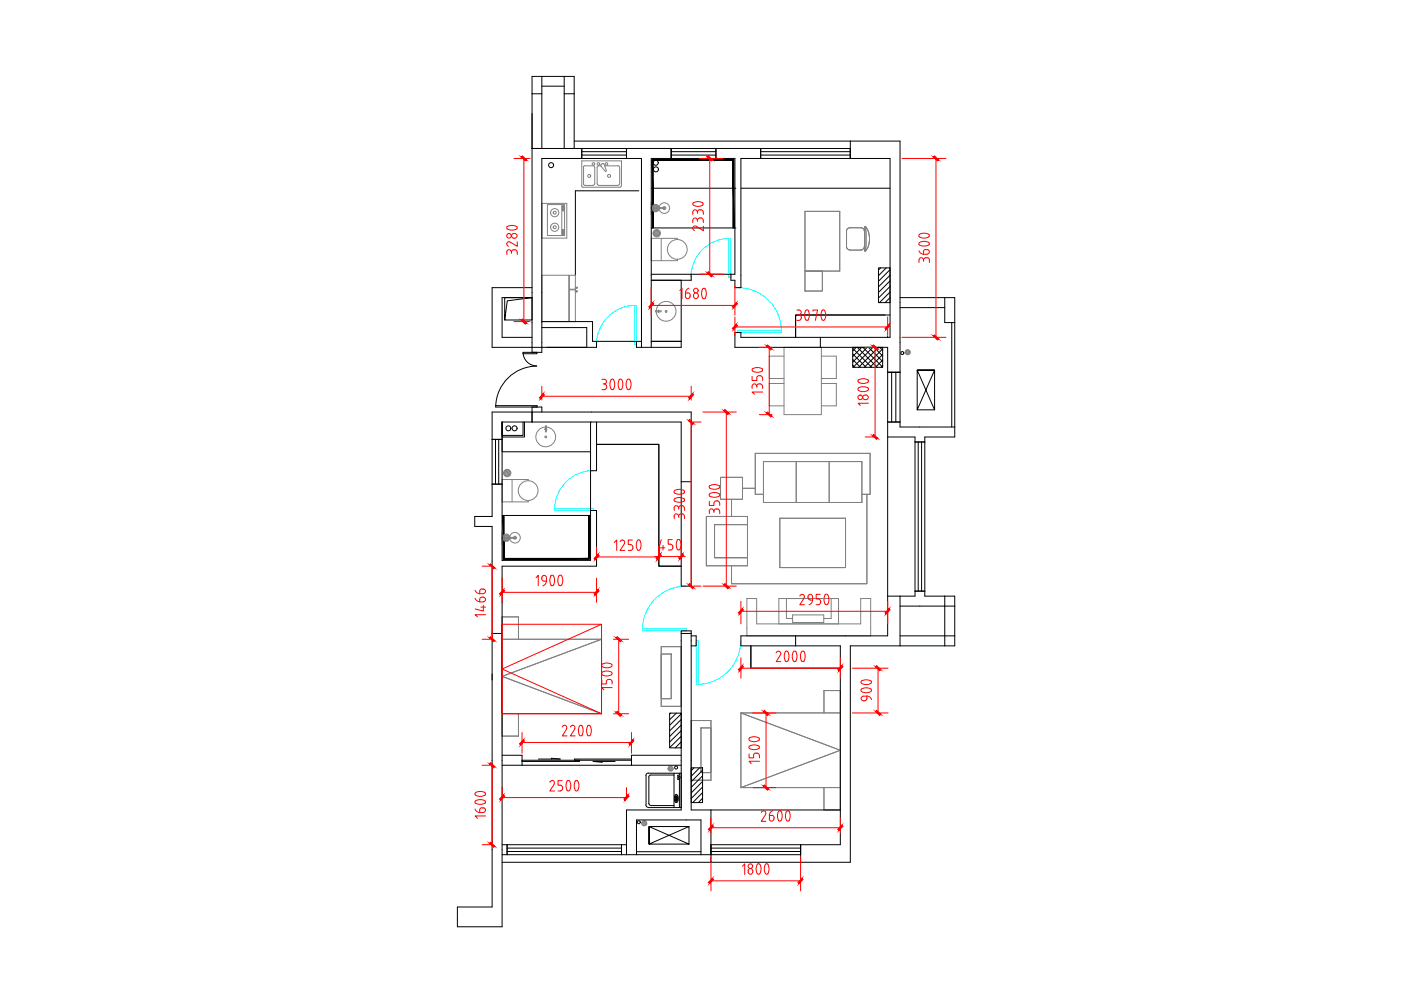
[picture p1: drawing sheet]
<svg xmlns="http://www.w3.org/2000/svg" width="297mm" height="210mm" viewBox="0 0 297 210" stroke-linecap="round" stroke-linejoin="round" font-family="sans-serif">
<g fill="none" stroke="#000" stroke-width=".21">
<path d="M186.3 56.8h2.4v7.4h-2.4zM186.7 56.8l-.4 .5M187.9 56.8l-1.6 1.6M188.7 57.2l-2.4 2.4M188.7 58.4l-2.4 2.4M188.7 59.5l-2.4 2.5M114.9 73.6h9.5M180.8 73.6h6.3v4.3h-6.3zM180.8 77.4l.5 .5M180.8 76.2l1.6 1.7M180.8 75l2.8 2.9M180.8 73.9l4 4"/>
<path d="M181.6 73.6l-.8 .8M181.8 73.6l4.2 4.3M182.7 73.6l-1.9 2M183 73.6l4.1 4.2M183.9 73.6l-3.1 3.2M184.1 73.6l3 3.1M185.1 73.6l-4.2 4.3M185.3 73.6l1.8 1.9M186.3 73.6l-4.2 4.3M186.5 73.6l.6 .7M187.1 74l-3.9 3.9M187.1 75.2l-2.7 2.7"/>
<path d="M187.1 76.4l-1.5 1.5M187.1 77.5l-.3 .4M187.6 66.8h-18.9v4.7v-4.7h20M188.7 60.7l-2.4 2.5M188.7 61.9l-2.2 2.3M188.7 63.1l-1.1 1.1M126.5 94.2h13.2v25.8h4.7M159.2 136.9v4.8h19M142 151.2h2.4v7.4h-2.4zM142.2 151.2l-.2 .2M143.4 151.2l-1.4 1.4M144.4 151.4l-2.4 2.4"/>
<path d="M144.4 152.6l-2.4 2.4M144.4 153.7l-2.4 2.5M144.4 154.9l-2.4 2.4M144.4 156.1l-2.4 2.4M144.4 157.3l-1.2 1.3M144.4 158.5l-.1 .1M146.5 162.8h2.5v7.4h-2.5zM147.1 162.8l-.6 .6M148.3 162.8l-1.8 1.8M149 163.3l-2.5 2.5M149 164.5l-2.5 2.4M149 165.7l-2.5 2.4"/>
<path d="M149 166.9l-2.5 2.4M149 168l-2.1 2.2M149 169.2l-.9 1"/>
</g>
<g fill="none" stroke="#808080" stroke-width=".21">
<path d="M170.7 57.5h3.7v4.2h-3.7zM170.7 44.8h7.3v12.7h-7.3zM179.5 52.3a.7 .7 0 0 0 .7 .7M179.5 49v3.3M180.2 48.3a.7 .7 0 0 0-.7 .7M180.2 48.3h2.3a.7 .7 0 0 1 .7 .7M183.2 52.3a.7 .7 0 0 1-.7 .7h-2.3M183.4 48l.1 .1M183.4 48l-.1 .2v4.9l.1 .1M183.5 53.2l-.1 .1M184.3 50.1l-.1-.9-.7-1.2 .1 2.3-.1 2.9 .7-1.1 .1-.9M184.3 50.2v1"/>
<path d="M166.2 75.5h-3.1v4.7h3.1M166.2 73.6h7.9v14.3h-7.9zM174.1 75.5h3.2v4.7h-3.2M161.9 97.9h20.8v8.6h-20.8zM166.2 81.3h-3.1v4.7h3.1M168.8 97.9v8.6M174.1 81.3h3.2v4.7h-3.2M175.8 97.9v8.6M149.8 109.5h8.7v10.5h-8.7zM152.8 101.2h4.6v4.7h-4.6zM155.1 105.9v3.6M157.4 103.5h2.7"/>
<path d="M158.5 111.2h-7v7h7M161.9 104.8h-1.8v-8.7h24.4v8.7h-1.8M165.3 109.9h14v10.4h-14zM183.8 104.8v19h-28.7v-3.8M106.5 135.5h21M109.9 135.5v-4.7h-3.4v25.3h3.4v-4.8M127.5 135.5l-21 7.9 21 7.9M127.5 135.5v15.8M158.4 126.9h2v5.4h22.1v-5.4h2.1v7.9h-26.2zM165.1 132.3v-5.4h12.7v5.4M166.7 126.9v4.2h1.3M168 130.4h6.7v1.6h-6.7z"/>
<path d="M176.2 126.9v4.2h-1.5M106.5 151.3h21M157.1 151.2l21.1 7.9-21.1 7.9M157.1 151.2h21.1M157.1 151.2v15.8M174.7 151.2v-4.8h3.5v25.3h-3.5v-4.7M157.1 167h21.1"/>
</g>
<!-- layer: 0 -->
<g fill="none" stroke="#808080" stroke-width=".21">
<path d="M138.1 42.8v2.7M138.1 44.2h2.8M138.1 44h2.8M139.7 44a1.12 1.12 0 0 1 1.7-.8 1.12 1.12 0 0 1 0 1.9 1.12 1.12 0 0 1-1.7-.9M140.2 50.5v4.8M140.6 44a.32 .32 0 0 1 .4-.1 .32 .32 0 0 1 0 .5 .32 .32 0 0 1-.4-.2M140.8 44v.2M143.6 50.8v-.3h-5.5v4.8h5.5v-.3M139 65.9h1.2v.2h-1.2zM139.1 65.9a2.1 2.1 0 0 1 3.2-1.7 2.1 2.1 0 0 1 0 3.6 2.1 2.1 0 0 1-3.2-1.7M139.6 65.8l.1 .1zM139.6 66.1l.1 .1z"/>
<path d="M115.5 91h.1zM115.6 90.5a2.1 2.1 0 0 0-1.7 3.2 2.1 2.1 0 0 0 3.6 0 2.1 2.1 0 0 0-1.7-3.2M115.6 90.3h.3v1.3h-.3zM115.9 91h.1zM106.5 112.8v2.7M106.5 114.2h2.7M106.5 113.9h2.7M108.1 113.9a1.12 1.12 0 0 1 1.7-.8 1.12 1.12 0 0 1 0 1.9 1.12 1.12 0 0 1-1.7-.9M108.6 101.7v4.7M108.9 113.9a.32 .32 0 0 1 .5-.1 .32 .32 0 0 1 0 .5 .32 .32 0 0 1-.5-.2M109.2 113.9v.2M112 101.9v-.2h-5.5v4.7h5.5v-.2"/>
<path d="M140.2 138.7h2.1v9.5h-2.1zM140.2 137.1h4.2v12.7h-4.2zM146.5 152.8h4.2v12.6h-4.2zM148.6 154.3h2.1v9.5h-2.1z"/>
<circle cx="143.6" cy="52.9" r="2.1"/>
<circle cx="141.2" cy="66" r=".19"/>
<circle cx="115.7" cy="92.6" r=".19"/>
<circle cx="112" cy="104" r="2.1"/>
</g>
<g fill="#000" stroke="#000" stroke-width=".21">
<path d="M138.4 33.8v.2l17.1-.2zM138.4 34l17.1-.2v.2z"/>
<path d="M155.4 33.9l.2 14.4v-14.4zM155.4 33.9l.2 14.4h-.2z"/>
<path d="M138.3 33.9v14.4h.2zM138.3 33.9h.2v14.4z"/>
<path d="M106.8 118.4v.2l18.1-.2zM106.8 118.6l18.1-.2v.2z"/>
<path d="M106.7 109.3l.2 9.2v-9.2zM106.7 109.3l.2 9.2h-.2z"/>
<path d="M124.8 109.3v9.2h.2zM124.8 109.3h.2v9.2z"/>
</g>
<!-- layer: A-FLOR-RAIL -->
<path d="M201.8 68.4v22.1M202.4 68.4v22.1M134.9 181.2h13.7M134.9 180.6h13.7" fill="none" stroke="#000" stroke-width=".21"/>
<!-- layer: LVTRY -->
<g fill="none" stroke="#000" stroke-width=".21">
<path d="M135.5 40.5h-13.5v17.9M138.1 59.4h6.3v13h-6.3M138.1 48.3h17.9M106.5 89.5v6.3h18.7M106.5 89.5v3.2h4.7v-3.2M106.5 89.5v2.8h4.4v-2.8M194.5 86.9v-8.4h3.6v8.4h-3.6l3.6-8.4h-3.6l3.6 8.4M106.5 109.3h18.7M146.1 175.2l-8.5 3.8v-3.8l8.5 3.8v-3.8h-8.5v3.8h8.5"/>
<circle cx="116.8" cy="35" r=".53"/>
<circle cx="139" cy="34.5" r=".53"/>
<circle cx="139.1" cy="35.9" r=".53"/>
<circle cx="191.3" cy="74.9" r=".32"/>
<circle cx="107.8" cy="90.8" r=".53"/>
<circle cx="109.1" cy="90.8" r=".53"/>
<circle cx="135.4" cy="174.3" r=".32"/>
<circle cx="143.3" cy="162.7" r=".32"/>
</g>
<!-- layer: WINDOW -->
<path d="M138.1 39.9h17.9M157.1 39.9h31.6M146.5 58.2h8.5M126.5 72.4h8.4M125.2 99.8v8.4M188.2 92.7v33.7M110.7 162.2h23.2M150.7 171.7h27.5" fill="none" stroke="#000" stroke-width=".21"/>
<!-- layer: LVTRY -->
<g fill="none" stroke="#808080" stroke-width=".21">
<path d="M123.3 39.4l.3 .3M123.3 39.4v-5.3h8.5v5.3M123.6 39.7h7.8M123.7 39l.3 .3M123.7 35.5v3.5M124 35.1l-.3 .3M124 39.3h1.8M124 35.2h1.8M125.7 35.1l.4 .3M126.1 39l-.4 .3M126.1 35.5v3.5M126.9 39.3h4.1"/>
<path d="M127.4 35.2h-.6l-.2 .3v3.5l.3 .3M127.5 34.8l.3-.1 .3 .1M127.5 34.8l-.1 .4M128.1 34.9l.5 1.3-.3 .2-.8-1.2M128.2 35.2l2.8-.1 .3 .3M131.3 39l-.3 .3M131.4 35.5v3.5M131.7 39.4l-.3 .3M114.9 58.4h5.7v9.8h-5.7zM114.9 43.1h5.3v7.4h-5.3zM116.1 43.4h3.6v6.5h-3.6zM119.1 43.4v6.5"/>
<path d="M119.2 48.8v.7M119.2 43.9v.6M119.3 49.5v.2M119.3 44.5v.1M119.3 44.7h.1M119.3 48.7v.1M119.3 43.7v.1M119.3 48.7h.2M119.3 43.7h.2M119.3 49.5l.1 .1M119.3 44.5l.1 .1M119.3 48.7h.1"/>
<path d="M119.3 43.7h.1M119.4 48.8v.7M119.4 43.9v.6M119.4 49.7h.1M119.4 44.7h.1zM119.5 48.8h.1v.7h-.1zM119.5 43.8h.1v.7h-.1zM119.5 48.7v.1M119.5 43.7v.1M119.5 48.7l-.2 .1M119.5 43.7l-.2 .1M119.6 49.5l-.1 .1"/>
<path d="M119.6 44.5l-.1 .1M120.7 58.4h1.3v2.9h-1.3zM138.4 44.1l.6 .7M138.4 43.9l.9 .8M138.5 44.5l.1 .1M138.5 43.7l.9 .9M138.6 49.5l.7 .6M138.7 43.6l.9 .8M138.7 49.2l.8 .9M138.8 49.9l.1 .1M138.8 49.1l.9 .8M138.9 43.5l.7 .7"/>
<path d="M139 48.9l.8 .9M139.1 48.9l.8 .7M139.2 43.5l.4 .4M139.5 48.9l.4 .4M120.7 61.5h1.3v6.7h-1.3zM122 61.7h.4v.2h-.4zM122 60.9h.4v.3h-.4zM191.9 74.7l.6 .5M192 74.5l.6 .7M192.1 74.4l.7 .7M192.2 74.2l.7 .8M192.3 74.2l.7 .6"/>
<path d="M192.6 74.2l.4 .4M107.1 99.9l.9 .9M107.2 99.8l.9 .9M107.4 99.7l.7 .7M107.7 99.7l.4 .4M106.7 114l.7 .7M106.8 113.8l.8 .8M106.8 114.5h.2M106.9 113.6l.9 .9M106.9 100.3l.7 .7M107 100.1l.8 .8M107 100.7l.2 .1"/>
<path d="M107 113.5l.9 .9M107.3 113.4l.7 .8M107.6 113.4l.4 .5M136.6 174.1l-.5 .5M136.8 174.1l-.7 .7M136.9 174.2l-.7 .7M137.1 174.3l-.8 .7M137.1 174.5l-.6 .6M137.1 174.7l-.3 .4M141.7 162.9l.6 .6M141.7 163.1l.4 .4M141.8 162.7l.7 .7"/>
<path d="M141.8 162.6l.8 .7M142 162.5l.7 .7M142.2 162.5l.5 .5"/>
<circle cx="124.9" cy="37.3" r=".32"/>
<circle cx="125.8" cy="34.8" r=".28"/>
<circle cx="126.9" cy="34.8" r=".28"/>
<circle cx="128.6" cy="34.8" r=".28"/>
<circle cx="129.1" cy="37.3" r=".32"/>
<circle cx="117.6" cy="45.1" r=".32"/>
<circle cx="117.6" cy="48.2" r=".32"/>
<circle cx="117.6" cy="48.2" r=".87"/>
<circle cx="117.6" cy="45.1" r=".87"/>
<circle cx="139" cy="44.1" r=".61"/>
<circle cx="139" cy="44.1" r=".78"/>
<circle cx="139.2" cy="49.5" r=".61"/>
<circle cx="139.2" cy="49.5" r=".78"/>
<circle cx="192.5" cy="74.7" r=".53"/>
<circle cx="107.3" cy="114" r=".61"/>
<circle cx="107.3" cy="114" r=".78"/>
<circle cx="107.5" cy="100.3" r=".61"/>
<circle cx="107.5" cy="100.3" r=".78"/>
<circle cx="136.6" cy="174.5" r=".53"/>
<circle cx="142.2" cy="162.9" r=".53"/>
</g>
<!-- layer: 0 -->
<g fill="none" stroke="#000" stroke-width=".21">
<path d="M123.3 32.2h9.5M123.3 32.9h9.5M123.3 31.5h9.5v2.1h-9.5zM142.3 32.2h9.5M142.3 32.9h9.5M142.3 31.5h9.5v2.1h-9.5zM161.3 31.5h19v2.1h-19zM161.3 32.2h19M161.3 32.9h19M110.9 74.7h2.9v.3h-2.9zM110.9 75a2.98 2.98 0 0 0 2.9 2.6 8.7 8.7 0 0 0-8.7 8.4M188.2 78.9h2.6v10.6h-2.6z"/>
<path d="M189 78.9v10.6M189.9 78.9v10.6M104.3 93.2h2.2v9.4h-2.2zM105.1 93.2v9.4M105.1 86h8.8v.3h-8.8zM105.7 93.2v9.4M194 93.7h2.1v31.6h-2.1zM194.7 93.7v31.6M195.4 93.7v31.6M107.5 179.1h24.3v2.1h-24.3zM107.5 179.8h24.3M114.2 160.9h4.6l-1.9-.1v.1"/>
<path d="M121.8 161.2v-.3h12.1v.3h-23.2v.2h12.1v-.2M127.7 161.4v.2l-1.9-.2h4.6M142.9 164.3h-4.9l-.4 .4v5.9l.4 .2h4.9M143 169.6l.3 .5M143.1 168.9v.8M143.1 168.7l-.1 .3M143.3 170.1h.2M143.3 169.6v.2M143.3 168.8h.1M143.3 168.9h.1M143.4 169h-.2v.7h.2M143.4 169v.7"/>
<path d="M143.4 169.7l-.1 .1M143.5 168.8h.1M143.5 169v.5M143.5 169.5v.2M143.5 168.9l-.1 .1M143.5 168.5l.2 .2M143.5 168.9l.1 .1M143.5 168.5l-.2-.1-.2 .3M143.5 169l.1 .5M143.6 169.7l-.2 .1M143.6 169.5l-.1 .2M143.7 169.9l-.2 .2"/>
<path d="M143.7 168.7l.1 .3M143.8 168.9l-.1 1M144 163.9v.5h-.3v.9h.3v5.9M144.4 163.9v7.3M150.7 179.8h19M150.7 179.1h19v2.1h-19zM107.5 180.5h24.3M150.7 180.5h19"/>
<circle cx="144" cy="164.8" r=".19"/>
</g>
<!-- layer: TOTHER -->
<path d="M136.9 170.7l.1 .2 .5 .3M137 164.5v6.2M137.5 163.9l-.5 .3-.1 .2M137.5 163.9h6.9M137.5 171.2h6.9M142.9 163.9v7.3" fill="none" stroke="#000" stroke-width=".21"/>
<path d="M112.8 24.1v7.4M121.7 29.9h58.6M106.5 182.8h63.2M150.7 181.2v1.6" fill="none" stroke="#000" stroke-width=".21"/>
<!-- layer: A-FLOR -->
<path d="M112.8 63.1h-5.8v4.7h5.8v-4.7l-5.2 .7-.6 4" fill="none" stroke="#000" stroke-width=".21"/>
<!-- layer: 0 -->
<path d="M154.5 50.5a8.2 8.2 0 0 0-8 8.3M154.5 50.6h.5v8.2h-.5zM134.5 64.8a8.2 8.2 0 0 0-8 8.2M134.5 64.8h.4v8.2h-.4zM156.4 61a9.2 9.2 0 0 1 9.3 9M156.4 70h9.3v.5h-9.3zM125.8 99.8a8.2 8.2 0 0 0-8.2 8M117.6 107.8h8.2v.4h-8.2zM136.2 133.3h9.3v.5h-9.3zM145.5 124.3a9.2 9.2 0 0 0-9.3 9M147.6 135.9h.5v9.2h-.5zM157 135.9a9.2 9.2 0 0 1-9 9.2" fill="none" stroke="#0ff" stroke-width=".21"/>
<!-- layer: WALL -->
<g fill="none" stroke="#000" stroke-width=".21">
<path d="M112.8 19.9v54.8h2.1v-41.1h8.4v-2.1h-10.5M114.9 19.9v11.6M114.9 18.3h4.7M114.9 16.2h4.7M119.6 19.9v11.6M121.7 19.9v11.6M151.8 31.5h9.5v2.1h-4.2v27.4h-1.3v-1.6h-.8v-1.2h.8v-24.6h-4zM180.3 29.9h10.5v49h-2.6v-5.3h-32.4v-3.1h1.3v1h31.6v-37.9h-8.4zM138.1 58.2h8.4v1.2h-8.4M112.8 63.1h-6.3v8.4h6.3M112.8 61h-8.5v12.6h10.6M114.9 68.2h10.7v4.2h.9v1.2h-2.1v-4.1h-9.5"/>
<path d="M136 73.6v-40h-3.2v-2.1h9.5v2.1h-4.2v40M136 72.4h-1.1v1.2h9.5v-1.2h-6.3M173.9 71.5v2.1M188.2 71.5h.1M190.8 65.2h9.5M190.8 63.1h9.5M104.3 87.4h42.2v36.9h-2.1v-34.8h-37.9v3.7h-2.2zM114.9 87.4v-1.1h-2.1v3.2M125.2 89.5v10.3h1.3v-10.3M188.2 89.5h2.6v1h11.6v2.2h-6.3v1h-2.1v-1h-5.8zM104.3 102.6h2.2v16.2h18.7v-10.6h1.3v11.8h-20v76.5h-9.5v-4.2h7.3v-80.7h-3.6v-2.1h3.6zM144.4 102.1h2.1"/>
<path d="M104.3 134.3h2.2M144.4 134.3h2.1M146.5 134.8h1.1v2.1h-1.1M168.7 134.8v2.1M190.8 128.5h9.5v6.3h-9.5M190.8 126.4v10.5M200.3 126.4h-4.2v-1.1h-2.1v1.1h-5.8v8.4h-31.1v2.1h21.1v42.2h-8.5v3.7h10.6v-45.9h20M202.4 128.5v6.3M106.5 179.1h1v2.1h-1M106.5 160.1h4.2v2.1h-4.2M132.8 179.1h-1v2.1h3.1v-7.4h13.7v7.4h2.1v-9.5h-4.2v-37.9h-2.1v37.9h-11.6v9.5M144.4 160.1h-10.5v2.1h10.5"/>
</g>
<!-- layer: COLUMN -->
<path d="M112.8 16.2h2.1v3.7h-2.1zM119.6 16.2h2.1v3.7h-2.1zM200.3 63.1h2.1v5.3h-2.1zM200.3 126.4h2.1v2.1h-2.1zM200.3 134.8h2.1v2.1h-2.1z" fill="none" stroke="#000" stroke-width=".21"/>
<!-- layer: PUB_DIM -->
<g fill="none" stroke="#f00" stroke-width=".21">
<path d="M109 33.6h3.4M111.1 33.6v34.6M148.4 33.6h4.9M150.5 33.6v24.6M191.2 33.6h9.4M198.4 33.6v37.9M107.4 53.4a.49 .49 0 0 1 .5-.5 .49 .49 0 0 1 .5 .5M107.5 53.5v.5M107.5 51.7l.3 .5M107.6 48.5l-.1-.4a1.66 1.66 0 0 1 2.2 .2l-.2 .2M107.6 48.5a2.1 2.1 0 0 0 1.9 0M108.2 51.3h-.5l-.3 .4"/>
<path d="M108.9 52.9a.57 .57 0 0 0-.5 .8M108.9 49.5a.49 .49 0 0 0-.5 .5 .49 .49 0 0 0 .5 .5M109 53h.2M109 49.5h.2M109 50.5h.2M109.1 52.9l.3 .1 .2 .4M109.1 49.5a.49 .49 0 0 1 .5 .5 .49 .49 0 0 1-.5 .5M109.7 51.3v.9l-1.5-.9M109.7 53.5v.5M146.9 45v.5M147 43.5a2.1 2.1 0 0 0 2 0M147.9 45v.2"/>
<path d="M147.9 46.7v.2M148.4 58.2h4.9M148.6 46.2l.4 .3 .1 .7M148.6 44.5l.4 .2 .1 .3M148.6 46.2a.57 .57 0 0 0-.7 .5 .49 .49 0 0 0-.5-.5 .49 .49 0 0 0-.5 .5v.5M148.6 44.5a.57 .57 0 0 0-.7 .5 .49 .49 0 0 0-.5-.5 .49 .49 0 0 0-.5 .5M149 43l.1 .2-.1 .3M149 43a1.96 1.96 0 0 0-2.1 .1l.1 .4M149.1 47.9v1l-1.5-.9a.49 .49 0 0 0-.7 .2 .49 .49 0 0 0 .3 .7M149.1 45v.5M194.8 53.2a1.12 1.12 0 0 0 1 .7M194.9 49.7l-.1 .3 .1 .2"/>
<path d="M194.9 51.4a1.63 1.63 0 0 1 2.1 .3 1.53 1.53 0 0 1-2.2 0zM194.9 50.2a2.1 2.1 0 0 0 2 0M194.9 49.7a2.1 2.1 0 0 1 2 0M195.8 55.1a.49 .49 0 0 0-.5-.5 .49 .49 0 0 0-.5 .5v.6M195.8 55.1v.3M195.8 53.9h.8M196.3 52.9a.44 .44 0 0 0-.5 .5v.5M196.3 54.6l-.4 .3-.1 .2M196.3 54.7h.3M196.3 52.9h.3M196.6 54.6l.4 .3v.8M196.6 52.9a.49 .49 0 0 1 .4 .5 .49 .49 0 0 1-.4 .5"/>
<path d="M196.9 49.7l.1 .3-.1 .2M109 68.2h3.4M138.1 60.9v5.9M138.1 64.8h17.7M144.1 61.6l.5-.5v2.3M145.3 62.8a.49 .49 0 0 0 .5 .5 .49 .49 0 0 0 .5-.5M145.8 62.1h-.4v.8M145.8 62.1a.53 .53 0 0 1 .5 .8M146.1 61.1a1.12 1.12 0 0 0-.8 1M147.1 62.8a.49 .49 0 0 0 .4 .5 .49 .49 0 0 0 .5-.5M147.1 62.9a.55 .55 0 0 1 .5-.8 .55 .55 0 0 1 .5 .8M149 61.2l.3-.1a1.53 1.53 0 0 1 0 2.3l-.3-.2a2.1 2.1 0 0 1 0-2z"/>
<path d="M155.8 60.7v6.1M155.8 67.2v3.9M155.8 69.3h32.4M159.5 79.8v.9h1l-.1-.6a.63 .63 0 0 1 .6-.5 .63 .63 0 0 1 .7 .5M159.6 78.2l-.1 .2 .1 .3M159.6 78.7a2.1 2.1 0 0 0 2 0M159.6 78.2a2.1 2.1 0 0 1 2 0M161 73.6h2.7M161.6 78.2l.1 .2-.1 .3M163.1 73.6v14.3M168.9 65.7h.5a.49 .49 0 0 1 .5 .5 .49 .49 0 0 1-.5 .5M169.1 66.7h.3"/>
<path d="M169.4 66.7l.4 .2 .1 .3M169.9 67.4l-.3 .5h-.7M169.9 67.2v.3M170.8 65.8a2.1 2.1 0 0 0 0 2M170.9 65.8l.4-.1a1.66 1.66 0 0 1-.2 2.2l-.2-.1M172.4 66v-.3h.9l-.4 2.2M174.3 65.8l.2-.1a1.45 1.45 0 0 1 0 2.2l-.2-.1M174.3 65.8a2.1 2.1 0 0 0 0 2M183.4 73.6h2.3M185.5 73.6v19.1M188.2 67.2v3.9M191.2 71.5h9.4"/>
<path d="M114.9 81.9v2.9M114.9 84h31.6M127.6 80.4h.5a.49 .49 0 0 1 .5 .5 .49 .49 0 0 1-.5 .5M127.9 81.4h.2M128.1 81.4l.3 .1 .2 .4M128.6 82.1l-.2 .5h-.8M128.6 81.9v.3M129.6 80.5a2.1 2.1 0 0 0 0 2M129.6 80.5l.4-.1a1.66 1.66 0 0 1-.2 2.2l-.2-.1M131.8 80.5l-.3-.1a1.53 1.53 0 0 0 0 2.2l.3-.1M131.8 80.5a2.1 2.1 0 0 1 0 2M133 80.5a2.1 2.1 0 0 0 0 2"/>
<path d="M133 80.5l.3-.1 .2 .1M133 82.5l.3 .1 .2-.1M133.6 80.5a2.1 2.1 0 0 1 0 2M146.5 81.9v2.9M146.5 89.5v34.8M147 89.5h1.6M149 87.4h7.1M154 87.4v36.9M160.4 81.9a.49 .49 0 0 0-.5-.5 .49 .49 0 0 0-.4 .5v.5M160.4 81.9a.63 .63 0 0 1 .6-.5 .63 .63 0 0 1 .7 .5M160.5 81.9v.2M161 87.9h2.7"/>
<path d="M161.7 83.1h-2.2l.5 .5M161.7 80.2v.5M161.7 81.9v.5M182 82.3l-.1 .2 .1 .3a1.84 1.84 0 0 0 2.1-.1l-.1-.4M182 80.5l-.1 .3 .1 .3a1.84 1.84 0 0 0 2.1-.2l-.1-.4M182 82.2a2.1 2.1 0 0 1 2 0M182 80.5a2.1 2.1 0 0 1 2 0M183 84a.54 .54 0 0 1 .9-.1 .54 .54 0 0 1-.3 .8 .53 .53 0 0 1-.5-.1 .53 .53 0 0 1-.1-.6zM183.4 92.7h2.3M184.1 85.5h-2.2l.5 .5M126.5 116v1.5M126.5 118.1h13.2"/>
<path d="M130.2 115l.6-.5v2.2M131.5 114.9a.49 .49 0 0 1 .7-.4 .49 .49 0 0 1 .2 .7M132.4 115.3l-.9 1.4h.9M133.2 116.7h.5M133.7 115.5a.57 .57 0 0 1 .5 .7M134.1 114.5h-.9v1h.5M134.2 116.2l-.3 .4-.2 .1M135.1 114.6l.3-.1 .2 .1M135.1 116.6l.3 .1 .2-.1M135.2 114.6a2.1 2.1 0 0 0 0 2M135.7 114.6a2.1 2.1 0 0 1 0 2M138.8 118h6.5"/>
<path d="M139.7 115.9v1.6M140.2 114.4l-.5 1.7h1.3M140.6 115.6v1M142.5 114.4h-.8v1h.5a.63 .63 0 0 1 .5 .6 .63 .63 0 0 1-.5 .6h-.5M142.9 107.7v.5M142.9 109.5v.5M143 106.3l-.1-.3a1.45 1.45 0 0 1 2.2 0l-.1 .3M143 104.5l-.1-.2a1.45 1.45 0 0 1 2.2 0l-.1 .2M143 106.2a2.1 2.1 0 0 0 2 0M143 104.6a2.1 2.1 0 0 0 2 0M143.6 114.5l.3-.1a1.45 1.45 0 0 1 0 2.2l-.3-.1M143.6 114.5a2.1 2.1 0 0 0 0 2"/>
<path d="M143.9 107.7v.3M143.9 109.5v.2M144.4 107.2l-.5 .3v.2a.49 .49 0 0 0-.5-.5 .49 .49 0 0 0-.5 .5M144.4 107.3h.2M144.4 115.9v1.6M144.6 109l.4 .2 .1 .8M144.6 107.2l.4 .3 .1 .7M144.6 109a.57 .57 0 0 0-.7 .4 .49 .49 0 0 0-.5-.4 .49 .49 0 0 0-.5 .4M150.4 106.3v.9h1v-.5a.6 .6 0 0 1 .6-.5 .6 .6 0 0 1 .6 .5M150.5 103l-.1 .2 .1 .3M150.5 104.7a1.63 1.63 0 0 1 2.1 .3 1.53 1.53 0 0 1-2.2 0zM150.5 103.5a2.1 2.1 0 0 0 2 0"/>
<path d="M150.5 103a2.1 2.1 0 0 1 2 0M151.3 108.4a.49 .49 0 0 0-.5-.5 .49 .49 0 0 0-.4 .5v.5M152.5 103l.1 .2-.1 .3M152.6 108.4a.61 .61 0 0 0-.8-.5 .61 .61 0 0 0-.4 .8M152.6 106.7v.5M152.6 108.4v.5M100.7 126.8a1.12 1.12 0 0 0 1 .8M100.7 125.1a1.12 1.12 0 0 0 1 .8M101.7 125.9h.8M102 128.7h.9M102.2 126.6a.44 .44 0 0 0-.5 .5v.5h.8M102.2 124.9a.44 .44 0 0 0-.5 .5v.5"/>
<path d="M102.2 126.6a.51 .51 0 0 1 .7 .4 .51 .51 0 0 1-.4 .6M102.2 135.5h1.7M102.2 120h1.7M102.2 124.9h.3M102.5 124.9a.49 .49 0 0 1 .4 .5 .49 .49 0 0 1-.4 .4M102.5 128.3v1.3l-1.8-.5M102.9 130.3h-2.2l.5 .5M104.3 120v15.5M106.5 132.4h21v18.9h-21zM106.5 122.6v5.1M106.5 125.6h20M113.7 122.5l.4-.5v2.2"/>
<path d="M114.9 122.8a.51 .51 0 0 1 .3-.8 .51 .51 0 0 1 .7 .5v.7M114.9 122.7l.2 .5h.8M115.9 123.2a1.12 1.12 0 0 1-.8 1M117.3 122.1l-.2-.2a1.53 1.53 0 0 0 0 2.3l.2-.1M117.3 122.1a2.1 2.1 0 0 1 0 2M118.5 122.1l.4-.1a1.55 1.55 0 0 1-.1 2.2l-.3-.1a2.1 2.1 0 0 1 0-2zM126.5 122.6v5.1M127.5 132.4l-21 9.4 21 9.5M130.1 135.5h3.2M131.2 135.5v15.8M147 124.3h1.6M149 124.3h7.1"/>
<path d="M157.1 127.5v4.8M157.1 139.5v4.3M157.1 129.6h31.1M165 138.1l-.4 .3M165.1 138.1l.3 .1 .1 .5-.9 1.6h1M166.5 138.2l.3-.2a1.45 1.45 0 0 1 0 2.3l-.3-.2M166.5 138.2a2.1 2.1 0 0 0 0 1.9M168.7 138.2a2.1 2.1 0 0 1 0 1.9M168.7 138.2l-.2-.2-.3 .2a1.84 1.84 0 0 0 .2 2l.3-.1M169.6 126.4a.49 .49 0 0 1 .7-.3 .49 .49 0 0 1 .2 .7M170 138.2a2.1 2.1 0 0 0 0 1.9M170 138.2l.4-.1a1.66 1.66 0 0 1-.2 2.2l-.2-.2"/>
<path d="M170.5 126.8l-.9 1.4h.9M171.8 127.2h.5M172.3 127.2a1.12 1.12 0 0 1-.8 1M172.3 127.2v-.7a.55 .55 0 0 0-.7-.4 .55 .55 0 0 0-.4 .6 .55 .55 0 0 0 .6 .5M173.9 126h-.9v1l.7 .1 .3 .4M174 127.7l-.3 .4-.7 .1M174 127.5v.2M174.9 126.1l.5-.1a1.55 1.55 0 0 1-.2 2.2l-.3-.1a2.1 2.1 0 0 1 0-2zM178.2 139.5v4.3M188.2 127.5v4.8M110.7 155.3v4.4M110.7 157.4h23.2"/>
<path d="M119.2 154.1a.49 .49 0 0 1 .7-.3 .49 .49 0 0 1 .2 .7M120.1 154.5l-.9 1.5h1M121 154.1a.49 .49 0 0 1 .6-.3 .49 .49 0 0 1 .2 .7M121.9 154.5l-1 1.5h1M122.9 153.9a2.1 2.1 0 0 0 0 2M122.9 153.9l.4-.1a1.66 1.66 0 0 1-.1 2.2l-.3-.1M125.1 153.9l-.3-.1a1.53 1.53 0 0 0 0 2.2l.3-.1M125.1 153.9a2.1 2.1 0 0 1 0 2M127.7 140.8l-.2 .3 .2 .2M127.7 142.5a1.63 1.63 0 0 1 2.1 .3l-.1 .3a1.84 1.84 0 0 1-2.1-.2zM127.7 141.3a2.1 2.1 0 0 0 2 0M127.7 140.8a2.1 2.1 0 0 1 2 0"/>
<path d="M129 144l-.4 .3v.7h-1v-.8M129.1 144h.2M129.3 144l.4 .3 .1 .7M129.7 140.8l.1 .3-.1 .2M129.8 145.8h-2.2l.4 .4M130.1 151.3h3.2M133.9 155.3v4.4M157.1 141.7h21.1M158.8 159.8v.9h1v-.5M158.9 158.2l-.1 .3a1.53 1.53 0 0 0 2.2 0l-.1-.3M158.9 158.2a2.1 2.1 0 0 1 2 0M158.9 156.4a1.63 1.63 0 0 1 2.1 .3l-.1 .3a1.84 1.84 0 0 1-2.1-.1z"/>
<path d="M159.6 151.2h4.9M160.2 159.7l-.4 .2v.3M160.3 159.7h.2M160.5 159.7l.4 .2 .1 .3M162.4 151.2v15.8M180.7 151.2h7.6M180.7 141.7h7.6M182.7 144.9a2.1 2.1 0 0 0 1.9 0M183.7 147.6a1.12 1.12 0 0 1 1.1 .7M183.8 147.6h-.7a.52 .52 0 0 0-.5 .7 .52 .52 0 0 0 .7 .3M183.8 147.6l-.1 .7-.4 .3M184.6 146.1a1.63 1.63 0 0 0-2.1 .3l.2 .2a2.1 2.1 0 0 0 1.9 0"/>
<path d="M184.6 144.4a1.96 1.96 0 0 0-2 .1l.1 .4M184.6 146.1l.2 .3-.2 .2M184.6 144.4l.2 .2-.2 .3M186.2 141.7v9.5M100.7 171.5a1.12 1.12 0 0 0 1 .8M100.8 169.8l-.1 .3a1.53 1.53 0 0 0 2.2 0l-.1-.3M100.8 168.1l-.1 .2 .1 .3M100.8 169.8a2.1 2.1 0 0 1 2 0M100.8 168.6a2.1 2.1 0 0 0 2 0M100.8 168a2.1 2.1 0 0 1 2 0M102.2 171.3a.44 .44 0 0 0-.5 .5v.5M102.2 179.1h1.7"/>
<path d="M102.2 162.2h1.7M102.2 171.3h.3M102.5 171.3a.49 .49 0 0 1 .4 .5 .49 .49 0 0 1-.4 .4l-.8 .1M102.8 168.1l.1 .2-.1 .3M102.9 173h-2.2l.5 .5M104.3 162.2v16.9M106.5 167v2.2M106.5 169.1h26.3M117.1 165.5l.4 .2v.5M117.1 165.5l-.5 .4M117.5 166.3l-.9 1.4h1M118.3 167.7h.5"/>
<path d="M118.8 166.5a.6 .6 0 0 1 .5 .6 .6 .6 0 0 1-.5 .6M119.2 165.5h-.9v1h.5M120.2 165.6l.3-.1a1.45 1.45 0 0 1 0 2.2l-.3-.1M120.3 165.6a2.1 2.1 0 0 0 0 2M122.1 165.5h.3a1.55 1.55 0 0 1-.2 2.2 1.66 1.66 0 0 1-.1-2.2zM132.8 167v2.2M150.7 173.4v3.2M150.7 175.5h27.5M159.6 167h4.9M161 161.4h-2.2l.5 .5M161 160.2v.5M161.4 172.3a.49 .49 0 0 1 .7-.4 .49 .49 0 0 1 .2 .7"/>
<path d="M162.3 172.7l-.9 1.4h1M163.1 173.6a.49 .49 0 0 0 .5 .5 .49 .49 0 0 0 .5-.5M163.1 173.6v-.7h.5a.53 .53 0 0 1 .5 .7M163.8 171.9a1.12 1.12 0 0 0-.7 1M165.1 172l.2-.1 .3 .1M165.1 172a1.7 1.7 0 0 0 .2 2.1l.3-.1a2 2 0 0 0 0-2M166.8 172a2.1 2.1 0 0 0 0 2M166.8 172l.3-.1 .2 .1M167.3 172a1.7 1.7 0 0 1-.2 2.1l-.3-.1M178.2 173.4v3.2M150.7 181.6v7.3M150.7 186.8h19"/>
<path d="M157.4 183.7l.5-.5v2.2M158.6 184.6a.49 .49 0 0 1 .5-.5 .49 .49 0 0 1 .5 .5M158.6 184.9a.49 .49 0 0 0 .5 .5 .49 .49 0 0 0 .5-.5M158.7 184.6v.3M159.6 184.6v.3M161.1 183.2l-.3-.1-.2 .1a1.84 1.84 0 0 0 .1 2.1l.4-.1M161.1 183.2a2.1 2.1 0 0 1 0 2M162.8 183.2a2.1 2.1 0 0 1 0 2M162.8 183.2l-.2-.1-.3 .1a1.84 1.84 0 0 0 .1 2.1l.4-.1M169.7 181.6v7.3"/>
<circle cx="107.9" cy="50" r=".49"/>
<circle cx="147.5" cy="61.6" r=".49"/>
<circle cx="182.4" cy="84.3" r=".49"/>
<circle cx="159.1" cy="183.6" r=".49"/>
</g>
<!-- layer: 0 -->
<g fill="#f00" stroke="#f00" stroke-width=".21">
<path d="M111 156.9l-.6 1 .8-.8zM111 156.9l-.6 1-.3-.2z"/>
<path d="M133.3 157.7l.3 .2 .6-1zM134.2 156.9l.2 .2-.8 .8z"/>
<path d="M157.4 129.1l-.6 1.1 .8-.9zM157.4 129.1l-.6 1.1-.3-.3z"/>
<path d="M187.6 129.9l.3 .3 .6-1.1zM188.5 129.1l.2 .2-.8 .9z"/>
<path d="M153.4 124l1.1 .6-.8-.9zM153.4 124l1.1 .6-.2 .2z"/>
<path d="M153.4 87.1l.9 .8 .2-.2zM153.4 87.1l.3-.3 .8 .9z"/>
<path d="M185.2 92.1l-.2 .3 1.1 .5zM185 92.4l1.1 .5-.3 .3z"/>
<path d="M185 73.3l.8 .9 .3-.3zM185 73.3l.2-.2 .9 .8z"/>
<path d="M156.1 68.8l-.6 1.1 .9-.9zM156.1 68.8l-.6 1.1-.2-.3z"/>
<path d="M188.5 68.8l-.9 .8 .3 .3zM188.5 68.8l.2 .2-.8 .9z"/>
<path d="M197.9 33.3l.8 .8 .3-.2zM197.9 33.3l.2-.3 .9 .9z"/>
<path d="M197.9 71.2l1.1 .7-.9-.9zM197.9 71.2l1.1 .7-.3 .2z"/>
<path d="M115.2 83.5l-.6 1.1 .8-.9zM115.2 83.5l-.6 1.1-.2-.3z"/>
<path d="M146 84.3l.2 .3 .6-1.1zM146.8 83.5l.3 .2-.9 .9z"/>
<path d="M126.8 117.5l-.6 1.1 .8-.8zM126.8 117.5l-.6 1.1-.2-.2z"/>
<path d="M139.1 118.4l.3 .2 .6-1.1zM140 117.5l.2 .3-.8 .8z"/>
<path d="M139.1 118.3l.3 .3 .6-1.1zM140 117.5l.2 .2-.8 .9z"/>
<path d="M144.7 117.5l-.6 1.1 .9-.9zM144.7 117.5l-.6 1.1-.2-.3z"/>
<path d="M146.2 123.7l-.2 .3 1.1 .6zM146 124l1.1 .6-.3 .2z"/>
<path d="M146 89.2l.8 .8 .3-.2zM146.2 88.9l.9 .9-1.1-.6z"/>
<path d="M106.8 125l-.6 1.1 .8-.8zM106.8 125l-.6 1.1-.3-.2z"/>
<path d="M126.8 125l-.8 .9 .2 .2zM126.8 125l.2 .3-.8 .8z"/>
<path d="M104 135l-.2 .2 1.1 .6zM103.8 135.2l1.1 .6-.3 .2z"/>
<path d="M103.8 119.7l.8 .9 .3-.2zM103.8 119.7l.2-.2 .9 .9z"/>
<path d="M130.6 151l1.1 .6-.8-.8zM130.6 151l1.1 .6-.2 .3z"/>
<path d="M130.6 135.2l.9 .8 .2-.2zM130.6 135.2l.3-.2 .8 .8z"/>
<path d="M162.1 166.4l-.2 .3 1 .6zM161.9 166.7l1 .6-.2 .2z"/>
<path d="M161.9 150.9l.8 .8 .2-.2zM162.1 150.6l.8 .9-1-.6z"/>
<path d="M151 175l-.6 1.1 .9-.9zM151 175l-.6 1.1-.2-.3z"/>
<path d="M177.6 175.8l.3 .3 .6-1.1zM178.5 175l.2 .2-.8 .9z"/>
<path d="M132.3 169.4l.2 .3 .6-1.1zM133.1 168.6l.3 .2-.9 .9z"/>
<path d="M106.8 168.6l-.6 1.1 .8-.9zM106.8 168.6l-.6 1.1-.3-.3z"/>
<path d="M103.8 178.8l1.1 .6-.9-.8zM103.8 178.8l1.1 .6-.3 .2z"/>
<path d="M103.8 162l.8 .8 .3-.3zM103.8 162l.2-.3 .9 .8z"/>
<path d="M157.4 141.1l-.6 1.1 .8-.8zM157.4 141.1l-.6 1.1-.3-.2z"/>
<path d="M177.6 142l.3 .2 .6-1.1zM178.5 141.1l.2 .3-.8 .8z"/>
<path d="M185.9 150.6l-.2 .3 1 .6zM185.7 150.9l1 .6-.2 .2z"/>
<path d="M185.7 141.4l.8 .8 .2-.2zM185.9 141.1l.8 .9-1-.6z"/>
<path d="M110.8 67.6l-.3 .3 1.1 .6zM110.5 67.9l1.1 .6-.2 .2z"/>
<path d="M110.5 33.3l.9 .8 .2-.2zM110.5 33.3l.3-.3 .8 .9z"/>
<path d="M138.4 64.2l-.6 1.1 .8-.9zM138.4 64.2l-.6 1.1-.2-.2z"/>
<path d="M155.3 65.1l.2 .2 .6-1.1zM156.1 64.2l.3 .2-.9 .9z"/>
<path d="M150.2 57.6l-.2 .3 1 .5zM150 57.9l1 .5-.2 .3z"/>
<path d="M150 33.3l.8 .8 .2-.2zM150.2 33l.8 .9-1-.6z"/>
<path d="M162.5 73.3l.9 .9 .2-.3zM162.5 73.3l.3-.2 .8 .8z"/>
<path d="M162.8 87.4l-.3 .2 1.1 .6zM162.5 87.6l1.1 .6-.2 .2z"/>
<path d="M151 186.3l-.6 1 .9-.8zM151 186.3l-.6 1-.2-.2z"/>
<path d="M169.2 187.1l.2 .2 .6-1zM170 186.3l.3 .2-.9 .8z"/>
</g>
</svg>
